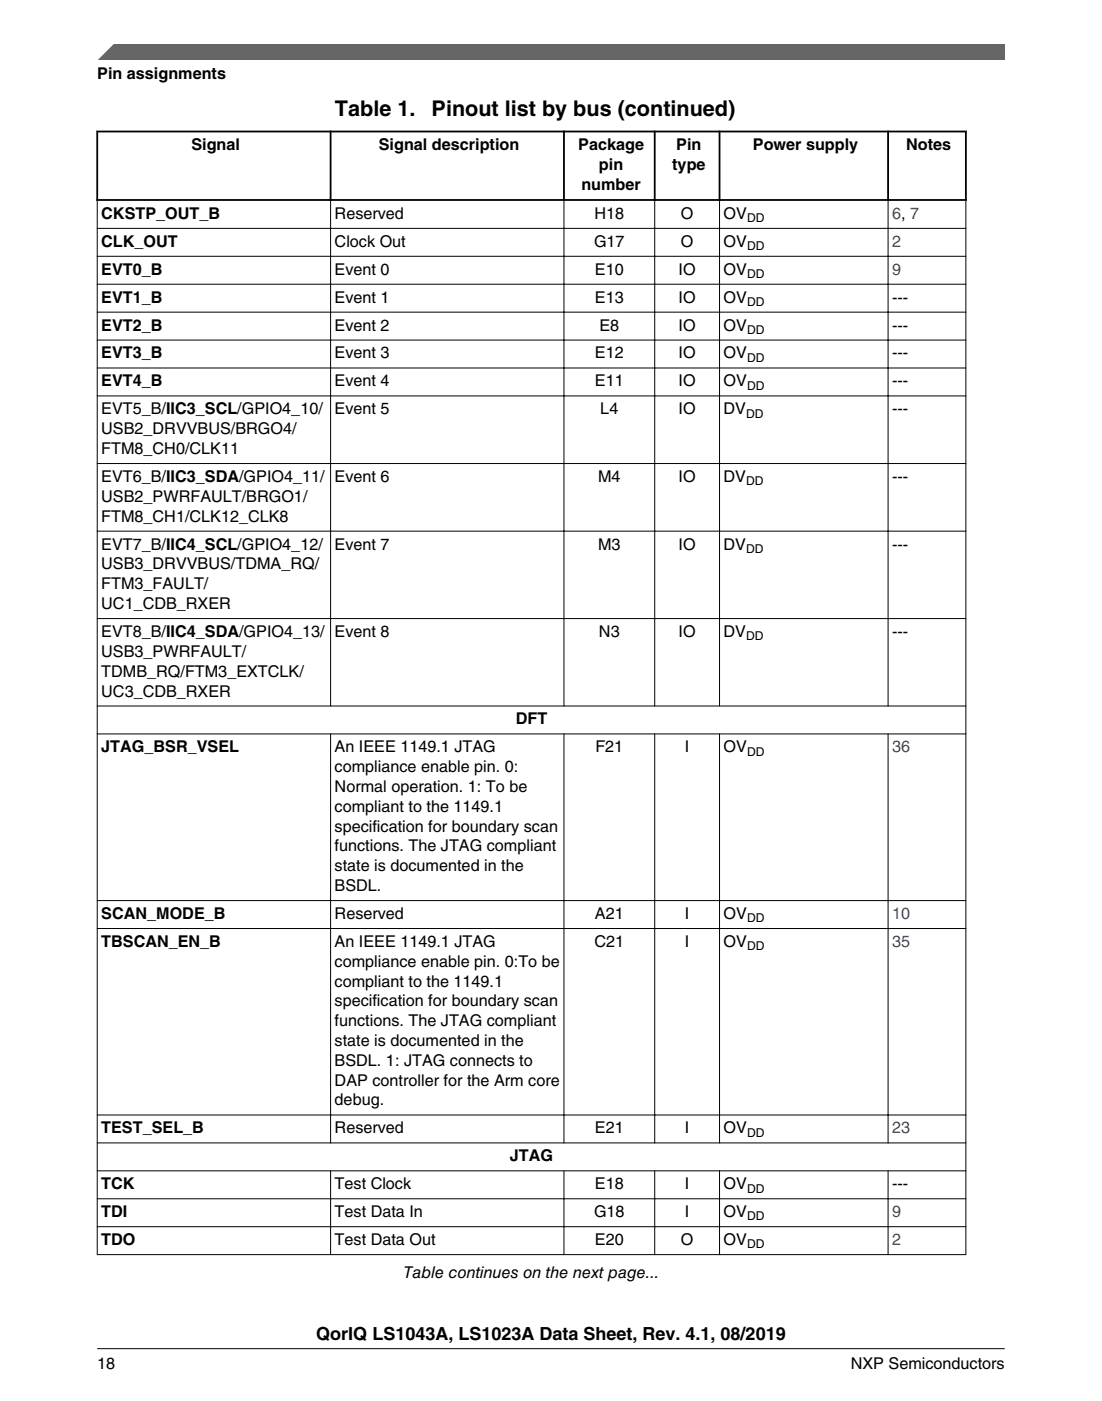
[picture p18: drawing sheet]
<svg xmlns="http://www.w3.org/2000/svg" width="216mm" height="274mm" viewBox="0 0 216 274" stroke-linecap="round" stroke-linejoin="round" font-family="sans-serif">
<defs><g id="words">
<g font-size="4.2">
<text x="65.6" y="22.7">Table 1.</text>
<text x="84.6" y="22.7">Pinout list by bus (continued)</text>
</g>
<text font-size="3.5" x="62" y="262.3">QorIQ LS1043A, LS1023A Data Sheet, Rev. 4.1, 08/2019</text>
<g font-size="3.2">
<text x="19" y="15.5">Pin assignments</text>
<text x="37.5" y="29.4">Signal</text>
<text x="74.2" y="29.4">Signal description</text>
<text x="113.3" y="29.4">Package</text>
<text x="132.5" y="29.4">Pin</text>
<text x="147.5" y="29.4">Power supply</text>
<text x="177.6" y="29.4">Notes</text>
<text x="117.4" y="33.3">pin</text>
<text x="131.7" y="33.3">type</text>
<text x="113.9" y="37.2">number</text>
<text x="19.8" y="42.8">CKSTP_OUT_B</text>
<text x="65.6" y="42.9">Reserved</text>
<text x="116.5" y="42.9">H18</text>
<text x="133.4" y="42.9">O</text>
<text x="141.8" y="42.9">OV</text>
<text x="19.8" y="48.3">CLK_OUT</text>
<text x="19.8" y="53.8">EVT0_B</text>
<text x="65.6" y="48.3">Clock Out</text>
<text x="65.6" y="53.8">Event 0</text>
<text x="116.4" y="48.3">G17</text>
<text x="116.6" y="53.8">E10</text>
<text x="132.9" y="53.8">IO</text>
<text x="133.4" y="48.3">O</text>
<text x="141.8" y="48.3">OV</text>
<text x="141.8" y="53.8">OV</text>
<text x="19.8" y="59.2">EVT1_B</text>
<text x="65.6" y="59.3">Event 1</text>
<text x="116.6" y="59.3">E13</text>
<text x="132.9" y="59.3">IO</text>
<text x="141.8" y="59.3">OV</text>
<text x="174.8" y="59.3">---</text>
<text x="19.8" y="64.7">EVT2_B</text>
<text x="65.6" y="64.7">Event 2</text>
<text x="117.4" y="64.7">E8</text>
<text x="132.9" y="64.7">IO</text>
<text x="141.8" y="64.7">OV</text>
<text x="174.8" y="64.7">---</text>
<text x="19.8" y="70.2">EVT3_B</text>
<text x="65.6" y="70.2">Event 3</text>
<text x="116.6" y="70.2">E12</text>
<text x="132.9" y="70.2">IO</text>
<text x="141.8" y="70.2">OV</text>
<text x="174.8" y="70.2">---</text>
<text x="19.8" y="75.7">EVT4_B</text>
<text x="65.6" y="75.7">Event 4</text>
<text x="116.6" y="75.7">E11</text>
<text x="132.9" y="75.7">IO</text>
<text x="141.8" y="75.7">OV</text>
<text x="174.8" y="75.7">---</text>
<text x="19.8" y="81.1">EVT5_B/IIC3_SCL/GPIO4_10/</text>
<text x="65.6" y="81.1">Event 5</text>
<text x="117.6" y="81.1">L4</text>
<text x="132.9" y="81.1">IO</text>
<text x="141.8" y="81.1">DV</text>
<text x="174.8" y="81.1">---</text>
<text x="19.8" y="85">USB2_DRVVBUS/BRGO4/</text>
<text x="19.8" y="88.9">FTM8_CH0/CLK11</text>
<text x="19.8" y="94.4">EVT6_B/IIC3_SDA/GPIO4_11/</text>
<text x="65.6" y="94.4">Event 6</text>
<text x="117.2" y="94.4">M4</text>
<text x="132.9" y="94.4">IO</text>
<text x="141.8" y="94.4">DV</text>
<text x="174.8" y="94.4">---</text>
<text x="19.8" y="98.3">USB2_PWRFAULT/BRGO1/</text>
<text x="19.8" y="102.1">FTM8_CH1/CLK12_CLK8</text>
<text x="19.8" y="107.6">EVT7_B/IIC4_SCL/GPIO4_12/</text>
<text x="65.6" y="107.6">Event 7</text>
<text x="117.2" y="107.6">M3</text>
<text x="132.9" y="107.6">IO</text>
<text x="141.8" y="107.6">DV</text>
<text x="174.8" y="107.6">---</text>
<text x="19.8" y="111.5">USB3_DRVVBUS/TDMA_RQ/</text>
<text x="19.8" y="115.4">FTM3_FAULT/</text>
<text x="19.8" y="119.3">UC1_CDB_RXER</text>
<text x="19.8" y="124.7">EVT8_B/IIC4_SDA/GPIO4_13/</text>
<text x="65.6" y="124.7">Event 8</text>
<text x="117.4" y="124.7">N3</text>
<text x="132.9" y="124.7">IO</text>
<text x="141.8" y="124.7">DV</text>
<text x="174.8" y="124.7">---</text>
<text x="19.8" y="128.6">USB3_PWRFAULT/</text>
<text x="19.8" y="132.5">TDMB_RQ/FTM3_EXTCLK/</text>
<text x="19.8" y="136.4">UC3_CDB_RXER</text>
<text x="101.1" y="141.8">DFT</text>
<text x="19.8" y="147.3">JTAG_BSR_VSEL</text>
<text x="65.6" y="147.3">An IEEE 1149.1 JTAG</text>
<text x="116.6" y="147.3">F21</text>
<text x="134.2" y="147.3">I</text>
<text x="141.8" y="147.3">OV</text>
<text x="65.6" y="151.2">compliance enable pin. 0:</text>
<text x="65.6" y="155.1">Normal operation. 1: To be</text>
<text x="65.6" y="159">compliant to the 1149.1</text>
<text x="65.6" y="162.8">specification for boundary scan</text>
<text x="65.6" y="166.7">functions. The JTAG compliant</text>
<text x="65.6" y="170.6">state is documented in the</text>
<text x="19.8" y="179.9">SCAN_MODE_B</text>
<text x="65.6" y="174.5">BSDL.</text>
<text x="65.6" y="179.9">Reserved</text>
<text x="116.6" y="179.9">A21</text>
<text x="134.2" y="179.9">I</text>
<text x="141.8" y="179.9">OV</text>
<text x="19.8" y="185.4">TBSCAN_EN_B</text>
<text x="65.6" y="185.4">An IEEE 1149.1 JTAG</text>
<text x="116.5" y="185.4">C21</text>
<text x="134.2" y="185.4">I</text>
<text x="141.8" y="185.4">OV</text>
<text x="65.6" y="189.3">compliance enable pin. 0:To be</text>
<text x="65.6" y="193.2">compliant to the 1149.1</text>
<text x="65.6" y="197.1">specification for boundary scan</text>
<text x="65.6" y="200.9">functions. The JTAG compliant</text>
<text x="65.6" y="204.8">state is documented in the</text>
<text x="65.6" y="208.7">BSDL. 1: JTAG connects to</text>
<text x="65.6" y="212.6">DAP controller for the Arm core</text>
<text x="19.8" y="221.9">TEST_SEL_B</text>
<text x="65.6" y="216.5">debug.</text>
<text x="65.6" y="221.9">Reserved</text>
<text x="116.6" y="221.9">E21</text>
<text x="134.2" y="221.9">I</text>
<text x="141.8" y="221.9">OV</text>
<text x="99.9" y="227.4">JTAG</text>
<text x="19.8" y="232.9">TCK</text>
<text x="65.6" y="232.9">Test Clock</text>
<text x="116.6" y="232.9">E18</text>
<text x="134.2" y="232.9">I</text>
<text x="141.8" y="232.9">OV</text>
<text x="174.8" y="232.9">---</text>
<text x="19.8" y="238.3">TDI</text>
<text x="65.6" y="238.3">Test Data In</text>
<text x="116.4" y="238.3">G18</text>
<text x="134.2" y="238.3">I</text>
<text x="141.8" y="238.3">OV</text>
<text x="19.8" y="243.8">TDO</text>
<text x="65.6" y="243.8">Test Data Out</text>
<text x="116.6" y="243.8">E20</text>
<text x="133.4" y="243.8">O</text>
<text x="141.8" y="243.8">OV</text>
<text x="79.1" y="250.3">Table continues on the next page...</text>
<text x="19" y="268">18</text>
<text x="166.7" y="268">NXP Semiconductors</text>
</g>
<g font-size="3.2" fill="#00f">
<text x="174.8" y="42.9">6, 7</text>
<text x="174.8" y="48.3">2</text>
<text x="174.8" y="53.8">9</text>
<text x="174.8" y="147.3">36</text>
<text x="174.8" y="179.9">10</text>
<text x="174.8" y="185.4">35</text>
<text x="174.8" y="221.9">23</text>
<text x="174.8" y="238.3">9</text>
<text x="174.8" y="243.8">2</text>
</g>
<g font-size="2.4">
<text x="146.4" y="43.5">DD</text>
<text x="146.4" y="49">DD</text>
<text x="146.4" y="54.4">DD</text>
<text x="146.4" y="59.9">DD</text>
<text x="146.4" y="65.4">DD</text>
<text x="146.4" y="70.8">DD</text>
<text x="146.4" y="76.3">DD</text>
<text x="146.2" y="81.8">DD</text>
<text x="146.2" y="95">DD</text>
<text x="146.2" y="108.2">DD</text>
<text x="146.2" y="125.4">DD</text>
<text x="146.4" y="147.9">DD</text>
<text x="146.4" y="180.6">DD</text>
<text x="146.4" y="186">DD</text>
<text x="146.4" y="222.6">DD</text>
<text x="146.4" y="233.5">DD</text>
<text x="146.4" y="239">DD</text>
<text x="146.4" y="244.4">DD</text>
</g>
</g></defs>
<path d="M18.9 25.8h170.5M18.9 39.2h170.5M19 25.6v13.7M64.8 25.6v13.7M110.5 25.6v13.7M128.3 25.6v13.7M141 25.6v13.7M174 25.6v13.7M189.2 25.6v13.7" fill="none" stroke="#000" stroke-width=".35"/>
<g fill="none" stroke="#000" stroke-width=".2">
<path d="M19 39.3v206.4M64.8 38.9v99.4M110.5 38.9v99.4M128.3 38.9v99.4M141 38.9v99.4M174 38.9v99.4M189.2 39.3v206.4M19 44.7h170.3M19 50.2h170.3M19 55.7h170.3M19 61.1h170.3M19 66.6h170.3"/>
<path d="M19 72.1h170.3M19 77.5h170.3M19 90.8h170.3M19 104h170.3M19 121.1h170.3M19 138.2h170.3M19 143.7h170.3M64.8 143.6v80.3M110.5 143.6v80.3M128.3 143.6v80.3M141 143.6v80.3M174 143.6v80.3"/>
<path d="M19 176.3h170.3M19 181.8h170.3M19 218.3h170.3M19 223.8h170.3M19 229.3h170.3M19 234.7h170.3M64.8 229.2v16.5M110.5 229.2v16.5M128.3 229.2v16.5M141 229.2v16.5M174 229.2v16.5M19 240.2h170.3"/>
<path d="M19 245.7h170.3"/>
</g>
<path d="M19 11.7l5.7-3.1 172.2 .1v3z" fill="#666"/>
<path d="M22.5 8.6l-3.1 3.1" fill="none" stroke="#666" stroke-width=".28"/>
<path d="M19 264.1h177.8" fill="none" stroke="#000" stroke-width=".2"/>
<use href="#words"/>
</svg>
